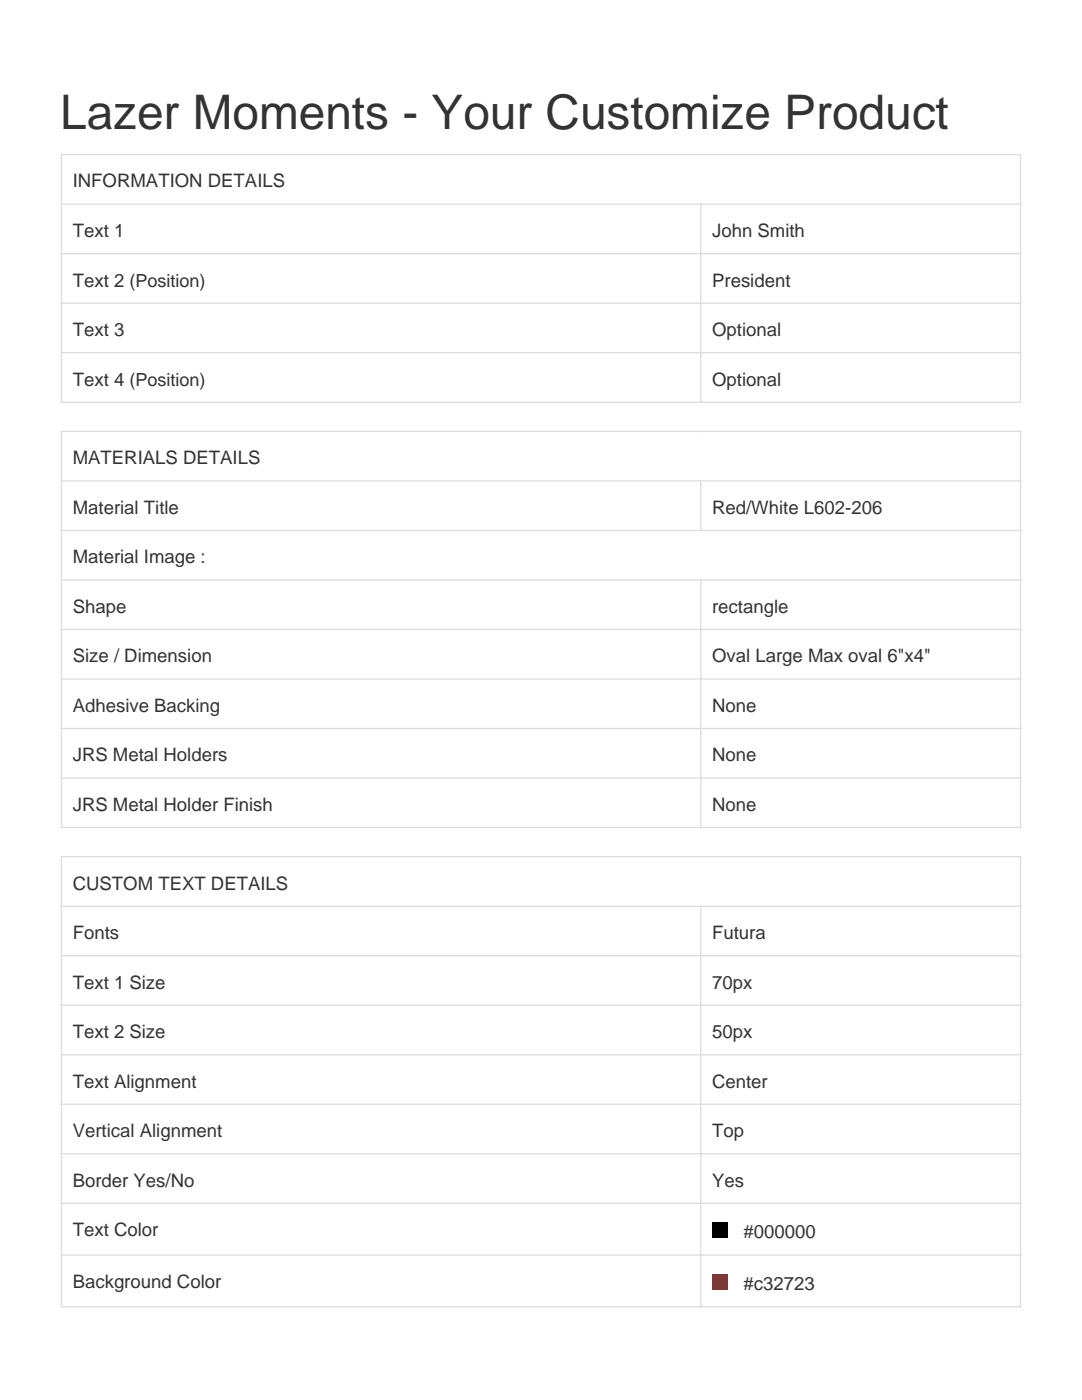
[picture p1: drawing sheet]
<svg xmlns="http://www.w3.org/2000/svg" width="216mm" height="279mm" viewBox="0 0 216 279" stroke-linecap="round" stroke-linejoin="round" font-family="sans-serif">
<defs><g id="words">
<text font-size="9.5" fill="#333" x="12" y="25.8">Lazer Moments - Your Customize Product</text>
<g font-size="3.7" fill="#333">
<text x="14.5" y="37.4">INFORMATION DETAILS</text>
<text x="14.5" y="47.3">Text 1</text>
<text x="142.1" y="47.3">John Smith</text>
<text x="14.5" y="57.2">Text 2 (Position)</text>
<text x="142.1" y="57.2">President</text>
<text x="14.5" y="67.1">Text 3</text>
<text x="142.1" y="67.1">Optional</text>
<text x="14.5" y="76.9">Text 4 (Position)</text>
<text x="142.1" y="76.9">Optional</text>
<text x="14.5" y="92.7">MATERIALS DETAILS</text>
<text x="14.5" y="102.5">Material Title</text>
<text x="142.1" y="102.5">Red/White L602-206</text>
<text x="14.5" y="112.4">Material Image :</text>
<text x="14.5" y="122.3">Shape</text>
<text x="142.1" y="122.3">rectangle</text>
<text x="14.5" y="132.2">Size / Dimension</text>
<text x="142.1" y="132.2">Oval Large Max oval 6&quot;x4&quot;</text>
<text x="14.5" y="142.1">Adhesive Backing</text>
<text x="142.1" y="142.1">None</text>
<text x="14.5" y="151.9">JRS Metal Holders</text>
<text x="142.1" y="151.9">None</text>
<text x="14.5" y="161.8">JRS Metal Holder Finish</text>
<text x="142.1" y="161.8">None</text>
<text x="14.5" y="177.5">CUSTOM TEXT DETAILS</text>
<text x="14.5" y="187.4">Fonts</text>
<text x="142.1" y="187.4">Futura</text>
<text x="14.5" y="197.3">Text 1 Size</text>
<text x="142.1" y="197.3">70px</text>
<text x="14.5" y="207.2">Text 2 Size</text>
<text x="142.1" y="207.2">50px</text>
<text x="14.5" y="217.1">Text Alignment</text>
<text x="142.1" y="217.1">Center</text>
<text x="14.5" y="226.9">Vertical Alignment</text>
<text x="142.1" y="226.9">Top</text>
<text x="14.5" y="236.8">Border Yes/No</text>
<text x="142.1" y="236.8">Yes</text>
<text x="14.5" y="246.7">Text Color</text>
<text x="148.4" y="247.1">#000000</text>
<text x="14.5" y="257">Background Color</text>
<text x="148.4" y="257.4">#c32723</text>
</g>
</g></defs>
<g fill="none" stroke="#ddd" stroke-width=".26">
<path d="M12.1 30.9h191.7M12.3 30.7v49.7M203.6 30.7v49.7M12.1 40.7h191.7M12.1 50.6h191.7M139.8 40.6v39.8M12.1 60.5h191.7M12.1 70.4h191.7M12.1 80.3h191.7M12.1 86.1h191.7M12.1 96h191.7M12.3 86v79.3"/>
<path d="M139.8 95.8v10.2M203.6 86v79.3M12.1 105.9h191.7M12.1 115.7h191.7M139.8 115.6v49.7M12.1 125.6h191.7M12.1 135.5h191.7M12.1 145.4h191.7M12.1 155.3h191.7M12.1 165.2h191.7M12.1 171h191.7M12.3 170.8v90.1"/>
<path d="M203.6 170.8v90.1M12.1 180.9h191.7M12.1 190.7h191.7M139.8 180.7v80.2M12.1 200.6h191.7M12.1 210.5h191.7M12.1 220.4h191.7M12.1 230.3h191.7M12.1 240.1h191.7M12.1 250.5h191.7M12.1 260.8h191.7"/>
</g>
<path d="M142.1 243.9h3.2v3.2h-3.2z" fill="#000"/>
<path d="M142.1 254.2h3.2v3.2h-3.2z" fill="#c32723"/>
<use href="#words"/>
</svg>
